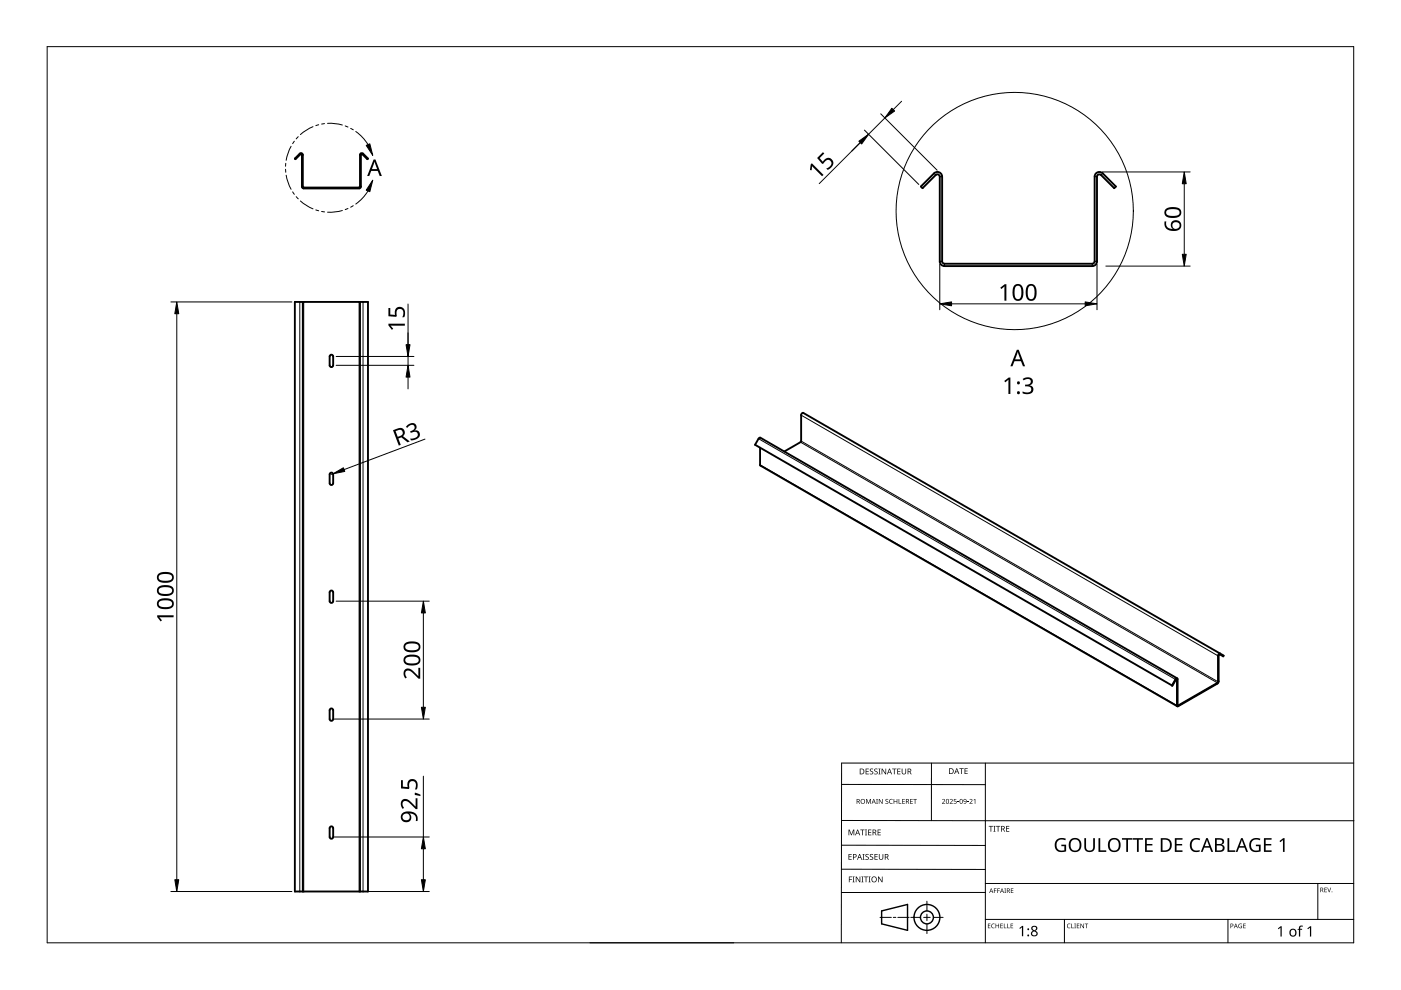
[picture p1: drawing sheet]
<svg xmlns="http://www.w3.org/2000/svg" width="297mm" height="210mm" viewBox="0 0 297 210" stroke-linecap="round" stroke-linejoin="round" font-family="sans-serif">
<g fill="none" stroke="#000" stroke-width=".4">
<path d="M63.6 32.6l.1-.1a.38 .38 0 0 1 .5 .3l.1 6.9 11.8 .1 .2-.2 .1-6.9a.38 .38 0 0 1 .6-.1l1 1-.1 .2-1.1-1.1-.3 .1v6.8l-.4 .3h-11.9l-.2-.3v-6.9h-.3l-1.1 1.1-.1-.2zM195.2 39.6l2.8-2.8a1 1 0 0 1 1.1-.3 1 1 0 0 1 .6 1v17.9l.3 .4 31.6 .1 .4-.2 .1-.3v-17.9a1 1 0 0 1 .6-1 1 1 0 0 1 1.1 .3l2.8 2.8-.4 .3-2.8-2.8a.5 .5 0 0 0-.5-.1 .5 .5 0 0 0-.3 .5v17.9a1 1 0 0 1-1 1h-31.4a1 1 0 0 1-1-1v-17.9a.5 .5 0 0 0-.3-.5 .5 .5 0 0 0-.5 .1l-2.8 2.8zM62.5 64h15.5v125h-15.5zM64.2 64v125M69.9 75.4a.38 .38 0 0 1 .5-.2 .38 .38 0 0 1 .2 .4v1.9a.38 .38 0 0 1-.3 .3 .38 .38 0 0 1-.4-.3zM76.3 64v125M161.1 94.9l.1 3.8 88.4 51.1M166.3 95.7l3.5-2 .1-5.7 .2-.4 .2-.1 89.1 51.5-.1 .2-.7-.5-.2 .2v5.6l-.2 .4-8.5 4.9-.2-.2v-5.6l-.9 1.4-.1-.1M69.9 100.4a.38 .38 0 0 1 .5-.2 .38 .38 0 0 1 .2 .4v1.9a.38 .38 0 0 1-.3 .3 .38 .38 0 0 1-.4-.3zM69.9 125.4a.38 .38 0 0 1 .5-.2 .38 .38 0 0 1 .2 .4v1.9a.38 .38 0 0 1-.3 .3 .38 .38 0 0 1-.4-.3zM258.7 138.6h-.3l-.2 .5v5.5l-.1 .2-8.3 4.8-.2-5.8-.4 .2-.7 1.3M69.9 150.4a.38 .38 0 0 1 .5-.2 .38 .38 0 0 1 .2 .4v1.9a.38 .38 0 0 1-.3 .3 .38 .38 0 0 1-.4-.3z"/>
<path d="M249.6 143.8l-88.4-51-.4 .2-.7 1.3 88.4 51M69.9 175.4a.38 .38 0 0 1 .5-.2 .38 .38 0 0 1 .2 .4v1.9a.38 .38 0 0 1-.3 .3 .38 .38 0 0 1-.4-.3z"/>
</g>
<g fill="none" stroke="#000" stroke-width=".21">
<path d="M63.6 32.6l.1 .1M64 39.6h.2M64 32.8h.2M64.4 39.8v.1M76.1 39.8v.1M76.3 39.6h.2M76.3 32.8h.2M77 32.6l-.2 .1M198 36.8l.4 .3M199.2 37.5h.5M232.1 37.5h.5M233.8 36.8l-.4 .3"/>
<path d="M199.2 55.4h.5M200.2 55.9v.5M231.6 55.9v.5M232.1 55.4h.5M63.6 64v125M64.4 64v125M76.1 64v125M77 64v125M160.8 93l88.5 51.1M161.1 98.5l88.4 51.1 .2-.1 .1 .2M169.7 93.8l88.4 51v.1M169.9 93.5l88.3 51.1 .2-.1"/>
<path d="M169.9 88l88.3 51.1 .2-.1M258.7 138.6l-.1 .1M249.4 144h.3"/>
</g>
<circle cx="215.1" cy="44.7" r="25.2" fill="none" stroke="#000" stroke-width=".21"/>
<path d="M10 9.9h277v190h-277z" fill="none" stroke="#000" stroke-width=".21"/>
<g fill="none" stroke="#000" stroke-width=".21">
<path d="M178.4 179.2l30.5 .1M178.4 166.3l30.5 .1M178.5 174h108.6M197.5 161.8v12.2M208.9 161.8v38.1M287 161.8h-108.6v38.1M125.1 199.9h30.5M178.4 184.3h30.5M186.6 194.5h2.4M189.4 194.5h.5M190.4 194.5h2.4M193.1 194.5h2.1"/>
<path d="M195.8 194.5h1.4M196.5 191.1v2M196.5 193.8v1.4M196.5 195.9v2M197.9 194.5h2.1M208.9 189.2h-30.5M208.9 187.3h78.1M208.9 194.9h78.1M225.7 194.9v5M260.4 194.9v5M279.4 187.3v7.6"/>
</g>
<g fill="none" stroke="#000" stroke-width=".3">
<path d="M186.9 193.1l5.5-1.3v5.5l-5.5-1.4z"/>
<circle cx="196.5" cy="194.5" r="1.37"/>
<circle cx="196.5" cy="194.5" r="2.74"/>
</g>
<g fill="#000">
<path d="M179.9 175.9h.2l.4 1 .4-1h.2v1.2h-.1v-1.1l-.4 1.1h-.2l-.4-1.1 .1 1.1h-.2zM182.4 175.9h.9v.1h-.4v1.1h-.1v-1.1h-.4zM183.4 175.9h.4l-.1 .1v1l.1 .1h-.4l.1-.1v-1zM183.6 169.4h.2l.3 .8 .4-.8h.2v1h-.2v-.9l-.4 .9-.4-.9 .1 .9h-.2zM183.5 163h.7v.1h-.5v.4h.5v.1h-.5v.4h.5v.2h-.7zM184.1 175.9h.6v.1h-.5v.4h.5v.1h-.5v.5h.5v.1h-.6zM184.5 163.1l.4-.2 .2 .1v.1a.25 .25 0 0 0-.4-.1 .25 .25 0 0 0 0 .4 .4 .4 0 0 1 .5 .3 .4 .4 0 0 1-.3 .5 .4 .4 0 0 1-.5-.2h.1a.27 .27 0 0 0 .4 .1 .27 .27 0 0 0-.1-.4l-.3-.3zM185.4 163.1l.4-.2 .3 .1-.1 .1a.25 .25 0 0 0-.4-.1 .25 .25 0 0 0 0 .4 .4 .4 0 0 1 .5 .3 .4 .4 0 0 1-.3 .5 .4 .4 0 0 1-.5-.2h.1a.27 .27 0 0 0 .4 .1 .27 .27 0 0 0 0-.4l-.4-.3zM185.8 169.4h.3l-.1 .1v.8l.1 .1h-.3l.1-.1zM186.2 163h.5l-.2 .1v1l.2 .1h-.5l.2-.1v-1zM186.1 175.9h.6v.1h-.5v.4h.5v.1h-.5v.5h.5v.1h-.6zM186.3 169.4h.2l.5 .8v-.8h.1v1h-.1l-.6-.8v.8h-.1z"/>
<path d="M186.9 163h.2l.6 1v-1h.2v1.2h-.2l-.6-1v1h-.2zM187.8 169.5l.3-.1h.2v.2a.25 .25 0 0 0-.3-.1 .25 .25 0 0 0-.1 .3 .25 .25 0 0 0 .3 .1 .32 .32 0 0 1 0 .5 .32 .32 0 0 1-.5-.1 .25 .25 0 0 0 .4 .1 .25 .25 0 0 0 0-.4l-.3-.2zM188.6 169.5l.4-.1h.3l-.1 .2a.41 .41 0 0 0-.6 .3 .41 .41 0 0 0 .6 .4 .48 .48 0 0 1-.6-.1 .48 .48 0 0 1 0-.7zM189.1 163h1v.1h-.4v1.1h-.2v-1.1h-.4zM189.5 169.4h.1v.4h.5v-.4h.1v1h-.1v-.5h-.5v.5h-.1zM190.5 169.4h.2v.9h.4v.1h-.6zM190.2 163h.7v.1h-.5v.4h.5v.1h-.5v.4h.5v.2h-.7zM191.3 169.4h.5v.1h-.4v.3h.4v.1h-.4v.4h.4v.1h-.5zM191.2 163h.1v.8a.32 .32 0 0 0 .3 .3 .32 .32 0 0 0 .4-.4v-.7h.1v.7a.47 .47 0 0 1-.5 .5 .47 .47 0 0 1-.4-.5zM193 169.4h.5v.1h-.4v.3h.4v.1h-.4v.4h.4v.1h-.5zM193.6 169.4h.8v.1h-.3v.9h-.2v-.9h-.3zM199.7 169.5a.37 .37 0 0 1 .6 0 .37 .37 0 0 1-.2 .6l-.2 .2h.5v.1h-.7l.3-.4a.27 .27 0 0 0 .3-.3 .27 .27 0 0 0-.5-.1z"/>
<path d="M201.4 169.5a.37 .37 0 0 1 .6 0 .37 .37 0 0 1-.3 .6l-.2 .2h.5v.1h-.6l.2-.4a.27 .27 0 0 0 .3-.3 .27 .27 0 0 0-.4-.1zM202.3 169.4h.5v.1h-.4l-.1 .3a.34 .34 0 0 1 .5 .2 .34 .34 0 0 1-.2 .4 .34 .34 0 0 1-.4-.1 .29 .29 0 0 0 .4 0 .29 .29 0 0 0 0-.4 .29 .29 0 0 0-.4 0zM203 170l.3 .1zM203.4 162.9h.9v.1h-.4v1.1h-.1v-1.1h-.4zM205.1 170l.3 .1zM204.5 162.9h.7v.1h-.5v.4h.4v.1h-.4v.5h.5v.1h-.7zM205.5 169.5a.37 .37 0 0 1 .6 0 .37 .37 0 0 1-.2 .6l-.2 .2h.5v.1h-.7l.3-.4a.27 .27 0 0 0 .3-.3 .27 .27 0 0 0-.4-.1zM206.4 169.6l.4-.2v1h-.1v-.9zM209.6 175.1h.9v.2h-.3v1h-.2v-1h-.4zM210.6 175.1h.5l-.2 .1v1l.2 .1h-.5l.2-.1v-1zM211.2 175.1h.9v.2h-.4v1h-.2v-1h-.3zM213.3 175.1h.7v.2h-.5v.3h.5v.2h-.5v.4h.5v.1h-.7z"/>
<path d="M224 178.1a1.87 1.87 0 0 1 2-.3l-.1 .4a1.2 1.2 0 0 0-1.9 .9 1.2 1.2 0 0 0 1.7 1.2v-.9h-.7v-.3h1v1.4a1.59 1.59 0 0 1-2.3-.8l-.1-.2a1.67 1.67 0 0 1 .4-1.4zM229.9 177.7h.4v1.9a.76 .76 0 0 0 .7 .7 .76 .76 0 0 0 .8-.7v-1.9h.3v1.9a1.12 1.12 0 0 1-1.1 1.1 1.12 1.12 0 0 1-1.1-1.1zM252.6 178.1a1.63 1.63 0 0 1 1.9-.3l-.2 .4a1.14 1.14 0 0 0-1.4 .1 1.14 1.14 0 0 0-.2 1.4 1.11 1.11 0 0 0 1.7 .5v.3a1.52 1.52 0 0 1-2-.5 1.52 1.52 0 0 1 .2-1.9zM265.3 178.1a1.87 1.87 0 0 1 1.9-.3l-.1 .4a1.2 1.2 0 0 0-1.9 .9 1.2 1.2 0 0 0 1.7 1.2v-.9h-.6v-.3h1v1.4a1.59 1.59 0 0 1-2.4-.8v-.2a1.67 1.67 0 0 1 .4-1.4zM180 185.8h.7v.2h-.6v.4h.5v.1h-.5v.6h-.1zM179.9 181.1h.7v.1h-.5v.4h.4v.1h-.4v.5h.5v.1h-.7zM180.8 185.8h.4l-.1 .2v.9l.1 .2h-.4l.1-.2v-.9zM181.4 185.8h.2l.7 1.1v-1.1h.1v1.3h-.2l-.6-1v1h-.2zM182.6 185.8h.5l-.2 .2v.9l.2 .2h-.5l.2-.2v-.9zM182.9 181.1h.4l-.1 .1v1l.1 .1h-.4l.1-.1v-1zM183.2 185.8h.9v.2h-.4v1.1h-.2v-1.1h-.3zM183.5 181.2l.5-.1h.2v.2a.25 .25 0 0 0-.4-.1 .25 .25 0 0 0 0 .4 .4 .4 0 0 1 .4 .3 .4 .4 0 0 1-.2 .4 .4 .4 0 0 1-.5-.2 .27 .27 0 0 0 .5 .1 .27 .27 0 0 0-.1-.4l-.4-.3z"/>
<path d="M184.2 185.8h.4l-.1 .2v.9l.1 .2h-.4l.1-.2v-.9zM184.5 181.2l.4-.1h.2v.2a.25 .25 0 0 0-.4-.1 .25 .25 0 0 0 0 .4 .4 .4 0 0 1 .5 .3 .4 .4 0 0 1-.3 .4 .4 .4 0 0 1-.5-.2h.1a.27 .27 0 0 0 .4 .1 .27 .27 0 0 0-.1-.4l-.3-.3zM185.4 181.1h.7v.1h-.5v.4h.5v.1h-.5v.5h.5v.1h-.7zM186.2 185.8h.1l.7 1.1v-1.1h.1v1.3h-.2l-.6-1v1h-.1zM186.3 181.1h.2v.8a.32 .32 0 0 0 .3 .3 .32 .32 0 0 0 .3-.3v-.8h.2v.8a.47 .47 0 0 1-.5 .4 .47 .47 0 0 1-.5-.4zM209.5 195.8h.5l-.4 .1v.3h.4l-.4 .1v.4l.4 .1h-.5zM210.3 196l.3-.2 .3 .1v.1a.39 .39 0 0 0-.6 .3 .39 .39 0 0 0 .6 .4 .46 .46 0 0 1-.7-.1 .46 .46 0 0 1 .1-.6zM210.7 188.4h.6l-.4 .1v.3h.4l-.4 .1v.4h-.2zM211.4 188.4h.6l-.4 .1v.3h.4l-.4 .1v.4h-.2zM211.1 195.8h.1v.4h.5v-.4h.1v1h-.1v-.5h-.5v.5h-.1zM212.1 195.8h.5l-.4 .1v.3h.4l-.4 .1v.4l.4 .1h-.5zM212.8 195.8h.2v.9l.4 .1h-.6z"/>
<path d="M212.9 188.4h.4l-.1 .1 .1 .8h-.4l.2-.1zM213.6 195.8h.1v.9l.4 .1h-.5zM214.3 195.8h.5l-.4 .1v.3h.4l-.4 .1v.4l.4 .1h-.5zM214.3 188.4h.6l-.5 .1v.3h.4l-.4 .1v.3l.5 .1h-.6zM216.1 196.8l.6-.5h.2v2.2h-.2v-1.9l-.4 .4zM226.3 196l.4-.2 .3 .1-.1 .1a.39 .39 0 0 0-.6 .3 .39 .39 0 0 0 .6 .4 .46 .46 0 0 1-.6-.1 .46 .46 0 0 1 0-.6zM227.1 195.8h.2v.9l.4 .1h-.6zM227.8 195.8h.3l-.1 .1 .1 .9h-.3l.1-.1zM228.3 195.8h.5l-.4 .1v.3h.4l-.4 .1v.4l.4 .1h-.5zM229.1 195.8h.1l.5 .8v-.8h.1v1h-.1l-.5-.8v.8h-.1zM230 195.8h.7l-.3 .1v.9h-.1v-.9zM232.9 177.7h.4v2.6h1.2v.3h-1.6z"/>
<path d="M237.9 177.7h2.2v.3h-.9v2.6h-.4v-2.6h-.9zM240.1 177.7h2.2v.3h-.9v2.6h-.3v-2.6h-1zM242.8 177.7h1.6v.3h-1.3v.9h1.2v.4h-1.2v1h1.3v.3h-1.6zM249.1 177.7h1.6v.3h-1.2v.9h1.1v.4h-1.1v1h1.2v.3h-1.6zM260.3 177.7h.3v2.6h1.3v.3h-1.6zM262.7 196l.6-.1-.1 .1a.4 .4 0 0 0-.5 .3 .4 .4 0 0 0 .5 .4v-.3l-.2-.1h.3v.5a.53 .53 0 0 1-.7-.1 .53 .53 0 0 1 .1-.7zM263.6 195.8h.5l-.4 .1v.3h.4l-.4 .1v.4l.4 .1h-.5zM268 177.7h1.6v.3h-1.3v.9h1.2v.4h-1.2v1h1.3v.3h-1.6zM270.9 196.8l.6-.4h.2v2.2h-.2v-1.9l-.4 .3zM271.3 178.3l.8-.6h.3v2.9h-.4v-2.5l-.5 .5zM275.5 196.4l.7-.1v.2h-.4l-.1 .2v.2h.4v.2h-.4v1.5h-.3v-1.5h-.3l.3-.2zM277.2 196.8l.6-.4h.2v2.2h-.3v-1.9l-.4 .3z"/>
<path d="M280.8 188.2h.5l-.4 .1v.3h.4l-.4 .1v.4l.4 .1h-.5zM281.4 188.2h.1l.3 .8 .3-.8h.1l-.3 1h-.1z"/>
<path d="M181.6 169.4h.3a.29 .29 0 0 1 .4 .2 .29 .29 0 0 1-.2 .4l.3 .4h-.2l-.2-.4h-.2v.4h-.2zM181.8 169.5v.4h.1a.2 .2 0 0 0 .2-.2 .2 .2 0 0 0-.2-.2z"/>
<path d="M181.8 175.9h.1l.5 1.2h-.2l-.1-.4h-.5l-.2 .4h-.1zM181.8 176l-.2 .6h.4z"/>
<path d="M182.3 163h.4a.61 .61 0 0 1 .6 .6 .61 .61 0 0 1-.7 .6h-.3zM182.4 163.1v.9h.2a.48 .48 0 0 0 .5-.4 .48 .48 0 0 0-.5-.5z"/>
<path d="M182.4 169.9a.51 .51 0 0 1 1 0 .51 .51 0 0 1-1 0zM182.6 169.9a.4 .4 0 0 0 .8 0 .4 .4 0 0 0-.8 0z"/>
<path d="M185 175.9h.3a.35 .35 0 0 1 .5 .2 .35 .35 0 0 1-.3 .5l.4 .5h-.2l-.3-.5h-.2v.5h-.2zM185.2 176v.5h.1a.23 .23 0 0 0 .3-.3 .23 .23 0 0 0-.3-.2z"/>
<path d="M185.2 169.4l.5 1-.3-.3h-.4l-.2 .3zM185.2 169.5l-.1 .5h.3z"/>
<path d="M188.5 163h.2l.4 1.2h-.1l-.2-.4h-.5l-.1 .4h-.2zM188.6 163.1l-.2 .6h.4z"/>
<path d="M192.1 169.4h.3a.29 .29 0 0 1 .3 .2 .29 .29 0 0 1-.2 .4l.3 .4h-.1l-.3-.4h-.2v.4h-.1zM192.2 169.5v.4h.2a.2 .2 0 0 0 .2-.2 .2 .2 0 0 0-.3-.2z"/>
<path d="M192.4 163h.4a.35 .35 0 0 1 .4 .2 .35 .35 0 0 1-.2 .4l.3 .6h-.2l-.3-.5h-.2v.5h-.2zM192.6 163.1v.4h.2a.23 .23 0 0 0 .3-.2 .23 .23 0 0 0-.3-.2z"/>
<path d="M200.7 169.5l.3-.1 .2 .2v.5l-.2 .3h-.3l-.1-.2zM200.7 169.6v.1a.37 .37 0 0 0-.1 .4 .37 .37 0 0 0 .4 .2 .4 .4 0 0 0 .2-.5 .4 .4 0 0 0-.5-.2z"/>
<path d="M201.2 162.9h.4a.61 .61 0 0 1 .6 .6 .61 .61 0 0 1-.6 .6h-.4zM201.4 163v1h.1a.48 .48 0 0 0 .5-.5 .48 .48 0 0 0-.4-.5z"/>
<path d="M202.8 162.9h.1l.5 1.2h-.2l-.1-.4h-.5l-.1 .4h-.2zM202.8 163l-.1 .6h.3z"/>
<path d="M203.6 169.5l.3-.1 .2 .2v.5l-.2 .3h-.3l-.1-.2zM203.7 169.6l-.1 .1a.37 .37 0 0 0-.1 .4 .37 .37 0 0 0 .4 .2 .4 .4 0 0 0 .2-.5 .4 .4 0 0 0-.4-.2z"/>
<path d="M204.4 169.5a.49 .49 0 0 1 .6 .4 .49 .49 0 0 1-.5 .5l-.2-.1h.4l.1-.4a.32 .32 0 0 1-.5 .1 .32 .32 0 0 1 .1-.5zM204.4 169.7a.22 .22 0 0 0 .4 0 .22 .22 0 0 0-.4 0z"/>
<path d="M212.3 175.1h.3a.35 .35 0 0 1 .4 .3 .35 .35 0 0 1-.2 .4l.3 .5h-.2l-.3-.5h-.2v.5h-.1zM212.4 175.2v.5h.2a.23 .23 0 0 0 .3-.2 .23 .23 0 0 0-.3-.3z"/>
<path d="M226.9 178.1a1.44 1.44 0 0 1 1.9-.2 1.44 1.44 0 0 1 .4 1.9 1.39 1.39 0 0 1-1.9 .8 1.39 1.39 0 0 1-.7-1.9zM227.3 178.2a1.23 1.23 0 0 0 .5 2.1 1.23 1.23 0 0 0 1.1-.9 1.23 1.23 0 0 0-.5-1.3l-.7-.1z"/>
<path d="M235.2 178.1a1.44 1.44 0 0 1 1.9-.2 1.44 1.44 0 0 1 .4 1.9 1.39 1.39 0 0 1-1.9 .8 1.39 1.39 0 0 1-.7-1.9zM235.6 178.2a1.23 1.23 0 0 0 .5 2.1 1.23 1.23 0 0 0 1.1-.9 1.23 1.23 0 0 0-.5-1.3l-.7-.1z"/>
<path d="M246.1 177.7h.9a1.46 1.46 0 0 1 1.4 1.5 1.46 1.46 0 0 1-1.5 1.4h-.8zM246.5 178v2.3h.4a1.14 1.14 0 0 0 1.2-1.1 1.14 1.14 0 0 0-1.1-1.2z"/>
<path d="M257.6 177.7h.8a.76 .76 0 0 1 1 .3 .76 .76 0 0 1-.2 1l-.2 .1a.8 .8 0 0 1 .6 .9 .8 .8 0 0 1-1 .6h-1zM258 179.3v1h.6a.55 .55 0 0 0 .6-.5 .55 .55 0 0 0-.7-.5zM258 178v.9h.5a.5 .5 0 0 0 .7-.5 .5 .5 0 0 0-.7-.4z"/>
<path d="M180.8 181.1h.4a.41 .41 0 0 1 .4 .5 .41 .41 0 0 1-.6 .2v.5h-.2zM181 181.2v.5a.29 .29 0 0 0 .5-.3 .29 .29 0 0 0-.5-.2z"/>
<path d="M182.2 181.1h.1l.5 1.2h-.2l-.1-.4h-.5l-.1 .4h-.2zM182.3 181.2l-.2 .6h.3z"/>
<path d="M184.7 186.5a.61 .61 0 0 1 1.2 0 .61 .61 0 0 1-1.2 0zM184.9 186.5a.45 .45 0 0 0 .9 0 .45 .45 0 0 0-.9 0z"/>
<path d="M187.6 181.1h.3a.35 .35 0 0 1 .5 .2 .35 .35 0 0 1-.3 .4l.4 .6h-.2l-.3-.5h-.3v.5h-.1zM187.7 181.2v.5h.2a.23 .23 0 0 0 .3-.3 .23 .23 0 0 0-.3-.2z"/>
<path d="M210.1 188.4l.5 .9-.2-.3h-.4l-.3 .3zM210.2 188.5l-.2 .4h.3z"/>
<path d="M212.4 188.4l.5 .9-.3-.3h-.3l-.3 .3zM212.4 188.5l-.1 .4h.3z"/>
<path d="M213.5 188.4h.2a.28 .28 0 0 1 .4 .2 .28 .28 0 0 1-.2 .3l.3 .4-.4-.4h-.2v.4h-.1zM213.6 188.5v.3h.1a.19 .19 0 0 0 .3-.2 .19 .19 0 0 0-.3-.1z"/>
<path d="M218.7 196.5a.62 .62 0 0 1 .9-.2 .62 .62 0 0 1 .1 .9l-.2 .1a.65 .65 0 0 1 .4 .9 .65 .65 0 0 1-.9 .3 .59 .59 0 0 1-.4-.6 .59 .59 0 0 1 .4-.5l-.3-.4zM218.8 197.9a.45 .45 0 0 0 .9 0 .45 .45 0 0 0-.9 0zM218.9 196.9a.4 .4 0 0 0 .8 0 .4 .4 0 0 0-.8 0z"/>
<path d="M255.7 177.7h.4l1.1 2.9h-.4l-.3-.9h-1.2l-.3 .9h-.4zM255.9 178.1l-.5 1.3h1z"/>
<path d="M260.9 195.8h.2a.32 .32 0 0 1 .4 .4 .32 .32 0 0 1-.5 .2v.4h-.1zM261 195.9v.4a.24 .24 0 0 0 .4-.2 .24 .24 0 0 0-.4-.2z"/>
<path d="M262 195.8l.4 1-.2-.3h-.4l-.2 .3zM262 196l-.1 .4h.3z"/>
<path d="M263.1 177.7h.4l1.1 2.9h-.4l-.3-.9h-1.2l-.3 .9h-.4zM263.3 178.1l-.5 1.3h1z"/>
<path d="M273.6 197.1a.82 .82 0 0 1 1.2 .1 .82 .82 0 0 1-.2 1.2 .82 .82 0 0 1-1.2-.4zM273.8 197.2a.6 .6 0 0 0-.1 .8 .6 .6 0 0 0 .8 .2l.1-.3a.53 .53 0 0 0-.1-.6 .53 .53 0 0 0-.7-.1z"/>
<path d="M279.9 188.2h.3a.28 .28 0 0 1 .3 .2 .28 .28 0 0 1-.1 .3l.2 .5-.3-.4h-.2v.4h-.2zM280.1 188.3v.4h.1a.19 .19 0 0 0 .2-.2 .19 .19 0 0 0-.2-.2z"/>
<circle cx="218" cy="198.3" r=".2"/>
<circle cx="218" cy="197" r=".2"/>
<circle cx="282.4" cy="189.1" r=".09"/>
</g>
<g fill="none" stroke="#000" stroke-width=".21">
<path d="M183.3 27.6l11.5 11.5M186.7 24.1l12 12M187.6 25l-13.9 13.9M191.1 21.5l-1.7 1.7M233.7 36.5h18.6M251.1 39v14.9M199.2 56v9.7M232.6 56v9.7M234.5 56.4h17.8M36.2 64h25.7M37.5 66.5v120M71.3 75.6h16.5"/>
<path d="M71.3 77.5h16.5M86.5 64.5v13M86.5 80v2.5M201.7 64.4h28.4M90.1 93.1l-17.1 6.5M70.6 100.4l-.3 .2M71.3 127.5h19.7M89.8 130v20M70.9 152.5h20.1M70.9 177.5h20.1M89.8 164.6v12.9M89.8 180v6.5"/>
<path d="M36.2 189h25.7M76.8 189h14.2"/>
</g>
<g fill="#000" stroke="#000" stroke-width=".21">
<path d="M182.1 29.9l2.1-1.4-1.5 2zM189.1 23l.6 .5-2.1 1.5zM251.1 36.5l.4 2.5h-.8zM250.7 53.9h.8l-.4 2.5zM37.5 64l.4 2.5h-.8zM86.5 77.5l.4 2.5h-.8zM86.1 73.1h.8l-.4 2.5zM199.2 64.4l2.5-.4v.8zM230.1 64l2.5 .4-2.5 .4zM70.6 100.4l2.2-1.2 .3 .8zM89.8 127.5l.4 2.5h-.9zM89.3 150h.9l-.4 2.5z"/>
<path d="M89.8 177.5l.4 2.5h-.9zM37.1 186.5h.8l-.4 2.5zM89.3 186.5h.9l-.4 2.5z"/>
</g>
<g fill="#000">
<path d="M171.9 34.9l.2-.3 2.5 2.5-.3 .3-2.1-2.2-.1 .9h-.4zM173.2 33.5l1.3-1.2 .3 .2-1 1 .6 .8a1.17 1.17 0 0 1 1.9-.6 1.17 1.17 0 0 1-.3 2l-.5 .3-.3-.3a1.03 1.03 0 0 0 .9-1.6 .93 .93 0 0 0-1.5 .6l-.3 .1zM82.4 65.3h.3v1.4l1.1 .1a1.17 1.17 0 0 1 .9-1.8 1.17 1.17 0 0 1 1.2 1.6l-.2 .7h-.4a1.03 1.03 0 0 0 .3-1.1 1.03 1.03 0 0 0-.8-.7 .93 .93 0 0 0-.7 1.5l-.1 .2-1.6-.1zM82.4 68.6h3.4v.5l-3-.1 .6 .7-.3 .2-.7-.9zM212.1 61l.9-.7h.4v3.4h-.4v-3l-.7 .6zM86.2 90.3a1.2 1.2 0 0 1 2.1-.1 .85 .85 0 0 1-.4 1.1 .93 .93 0 0 1 1.1 .6 .93 .93 0 0 1-.6 1.2l-1.3 .3-.1-.4a1.24 1.24 0 0 0 1.6-.9 .71 .71 0 0 0-1.2-.4l-.3 .1-.1-.3a.81 .81 0 0 0 .7-.4 .81 .81 0 0 0 0-.9 1.02 1.02 0 0 0-1.3 .5l-.3-.2zM212.9 80.8l1-.8h.3v3.5h-.4v-3l-.7 .6zM216.8 80.4a1.25 1.25 0 0 1 1.3-.5 1.25 1.25 0 0 1 .9 1 .85 .85 0 0 1-.7 .8 .93 .93 0 0 1 .8 1 .93 .93 0 0 1-1 .9l-1.3-.2v-.4a1.24 1.24 0 0 0 1.8-.3 .71 .71 0 0 0-.9-.8h-.4v-.4a.81 .81 0 0 0 .9 0 .81 .81 0 0 0 .3-.8 1.02 1.02 0 0 0-1.5-.1zM33.3 130.5h3.5v.4h-3l.5 .6-.2 .3-.8-1zM85.8 142a1.5 1.5 0 0 1 2.2 .6l.7 .8v-1.8h.4v2.3h-.4l-1.1-1.1a.98 .98 0 0 0-1.6-.3l-.1 .5 .4 .6-.3 .3a1.47 1.47 0 0 1-.2-1.9zM85 165.4h.4v1.4l1 .1a1.17 1.17 0 0 1 1-1.7 1.17 1.17 0 0 1 1.1 1.5l-.1 .7h-.4a1.03 1.03 0 0 0-.6-1.8 .93 .93 0 0 0-.6 1.5l-.1 .2-1.7-.1zM87.9 168.1l1.2 .4v.3l-1.2-.3z"/>
<path d="M85.2 169.7a1.5 1.5 0 0 1 2.2 .6l.7 .7v-1.8h.4v2.4h-.3l-1.2-1.2a.98 .98 0 0 0-1.6-.2v.5l.3 .6-.3 .2a1.47 1.47 0 0 1-.2-1.8z"/>
<path d="M247.1 44.4a2.6 2.6 0 0 1 3.2 .2 1.22 1.22 0 0 1-.2 1.3 1.22 1.22 0 0 1-1.2 .3 1.53 1.53 0 0 1-2-1zM247.4 44.6a.75 .75 0 0 0 0 .9 .75 .75 0 0 0 .9 .3l1-.1a.69 .69 0 0 0 .8-.6 .69 .69 0 0 0-.8-.7h-1.3z"/>
<path d="M246.9 46.9h.4a1.18 1.18 0 0 0 1.3 1.6 1.08 1.08 0 0 1-.1-1.6 1.08 1.08 0 0 1 1.6 .1 1.22 1.22 0 0 1 .2 1.4 1.22 1.22 0 0 1-1.4 .6 1.63 1.63 0 0 1-2-2.1zM248.6 47.8a.76 .76 0 0 0 1.5 0 .76 .76 0 0 0-1.5 0z"/>
<path d="M215.6 74.2h.4l1.3 3.5h-.4l-.4-1.1h-1.4l-.4 1.1h-.5zM215.8 74.6l-.6 1.6h1.1z"/>
<path d="M215.1 60.5a1.16 1.16 0 0 1 1.3-.1 1.16 1.16 0 0 1 .6 1.2 1.69 1.69 0 0 1-1 2.2 1.27 1.27 0 0 1-1.3-1.6l.1-1.2zM215.4 60.8a2.16 2.16 0 0 0 .3 2.6 .82 .82 0 0 0 .8-1.1 1.35 1.35 0 0 0-.7-1.7z"/>
<path d="M217.9 60.5a1.16 1.16 0 0 1 1.3-.1 1.16 1.16 0 0 1 .6 1.2 1.69 1.69 0 0 1-1 2.2 1.27 1.27 0 0 1-1.3-1.6l.1-1.2zM218.2 60.8a2.16 2.16 0 0 0 .2 2.6 .82 .82 0 0 0 .9-1.1 1.35 1.35 0 0 0-.7-1.7z"/>
<path d="M83.3 91.2l.9-.3a1 1 0 0 1 1.4 .2 1 1 0 0 1-.2 1.4l1.5 1.1-.5 .2-1.3-1.1-.6 .3 .5 1.3-.4 .2zM83.9 91.4l.4 1.2 .5-.2a.67 .67 0 0 0 .5-.9 .67 .67 0 0 0-1-.3z"/>
<path d="M33.5 127.3a2.6 2.6 0 0 1 3.2 .2 1.22 1.22 0 0 1-.2 1.3 1.22 1.22 0 0 1-1.2 .4 1.53 1.53 0 0 1-2-1.1zM33.8 127.6a.75 .75 0 0 0 0 .9 .75 .75 0 0 0 .9 .2h1a.69 .69 0 0 0 .8-.7 .69 .69 0 0 0-.8-.7h-1.3z"/>
<path d="M33.5 124.5a2.6 2.6 0 0 1 3.2 .2 1.22 1.22 0 0 1-.2 1.3 1.22 1.22 0 0 1-1.2 .4 1.53 1.53 0 0 1-2-1zM33.8 124.8a.75 .75 0 0 0 0 .9 .75 .75 0 0 0 .9 .2h1a.69 .69 0 0 0 .8-.7 .69 .69 0 0 0-.8-.7h-1.3z"/>
<path d="M33.5 121.7a2.6 2.6 0 0 1 3.2 .2 1.22 1.22 0 0 1-.2 1.3 1.22 1.22 0 0 1-1.2 .4 1.53 1.53 0 0 1-2-1zM33.8 122a.75 .75 0 0 0 0 .9 .75 .75 0 0 0 .9 .2h1a.69 .69 0 0 0 .8-.7 .69 .69 0 0 0-.8-.7h-1.3z"/>
<path d="M85.8 139.2a2.59 2.59 0 0 1 3.2 .2 1.22 1.22 0 0 1-.2 1.3 1.22 1.22 0 0 1-1.2 .4 1.53 1.53 0 0 1-2-1zM86.1 139.5a.75 .75 0 0 0 0 .9 .75 .75 0 0 0 .9 .3l1-.1a.69 .69 0 0 0 .8-.7 .69 .69 0 0 0-.8-.6h-1.3z"/>
<path d="M85.8 136.5a2.6 2.6 0 0 1 3.2 .1 1.22 1.22 0 0 1-.2 1.3 1.22 1.22 0 0 1-1.2 .4 1.53 1.53 0 0 1-2-1zM86.1 136.7a.75 .75 0 0 0 0 .9 .75 .75 0 0 0 .9 .3l1-.1a.69 .69 0 0 0 .8-.7 .69 .69 0 0 0-.8-.6h-1.3z"/>
<path d="M85.3 172.5a2.18 2.18 0 0 1 3.2 .6v1h-.4a1.16 1.16 0 0 0-.1-1.2 1.16 1.16 0 0 0-1.2-.4 1.08 1.08 0 0 1 .1 1.6 1.08 1.08 0 0 1-1.6-.1 1.16 1.16 0 0 1 0-1.5zM85.3 173.2a.8 .8 0 0 0 1.6 0 .8 .8 0 0 0-1.6 0z"/>
<circle cx="215.9" cy="83.3" r=".31"/>
<circle cx="216" cy="81.2" r=".32"/>
</g>
<path d="M79.2 33.8h.4l1.4 3.5h-.5l-.4-1.1h-1.4l-.4 1.1h-.5zM79.4 34.3l-.5 1.6h1.1z" fill="#000"/>
<g fill="none" stroke="#000" stroke-width=".21">
<path d="M60.5 35.9l.1 .6M60.6 34.6l-.1 .7M60.7 37.2l.4 1.5 .6 1.4M61.7 31l-.6 1.5-.4 1.5M62.4 29.9l-.4 .6M63.2 29l-.4 .4M66.4 26.9l-1.4 .7-1.3 .9M67.6 26.5l-.6 .1M68.8 26.2l-.6 .1M69.4 26.2h1.6l1.6 .3M73.2 26.7l.6 .2M74.4 27.2l.5 .3"/>
<path d="M75.4 27.9l1.5 1.2 1.1 1.6M62 40.7l.4 .5M62.8 41.7l.4 .5M63.7 42.6l1.3 1 1.4 .7M67 44.5l.6 .2M68.2 44.8l.6 .1M72.6 44.6l-1.6 .3-1.6 .1M73.8 44.2l-.6 .2M74.9 43.6l-.5 .3M78 40.5l-1.1 1.5-1.5 1.3"/>
</g>
<path d="M77.6 30.8l.8-.3 .6 2.4zM79 38.2l-.6 2.5-.8-.4z" fill="#000" stroke="#000" stroke-width=".21"/>
</svg>
